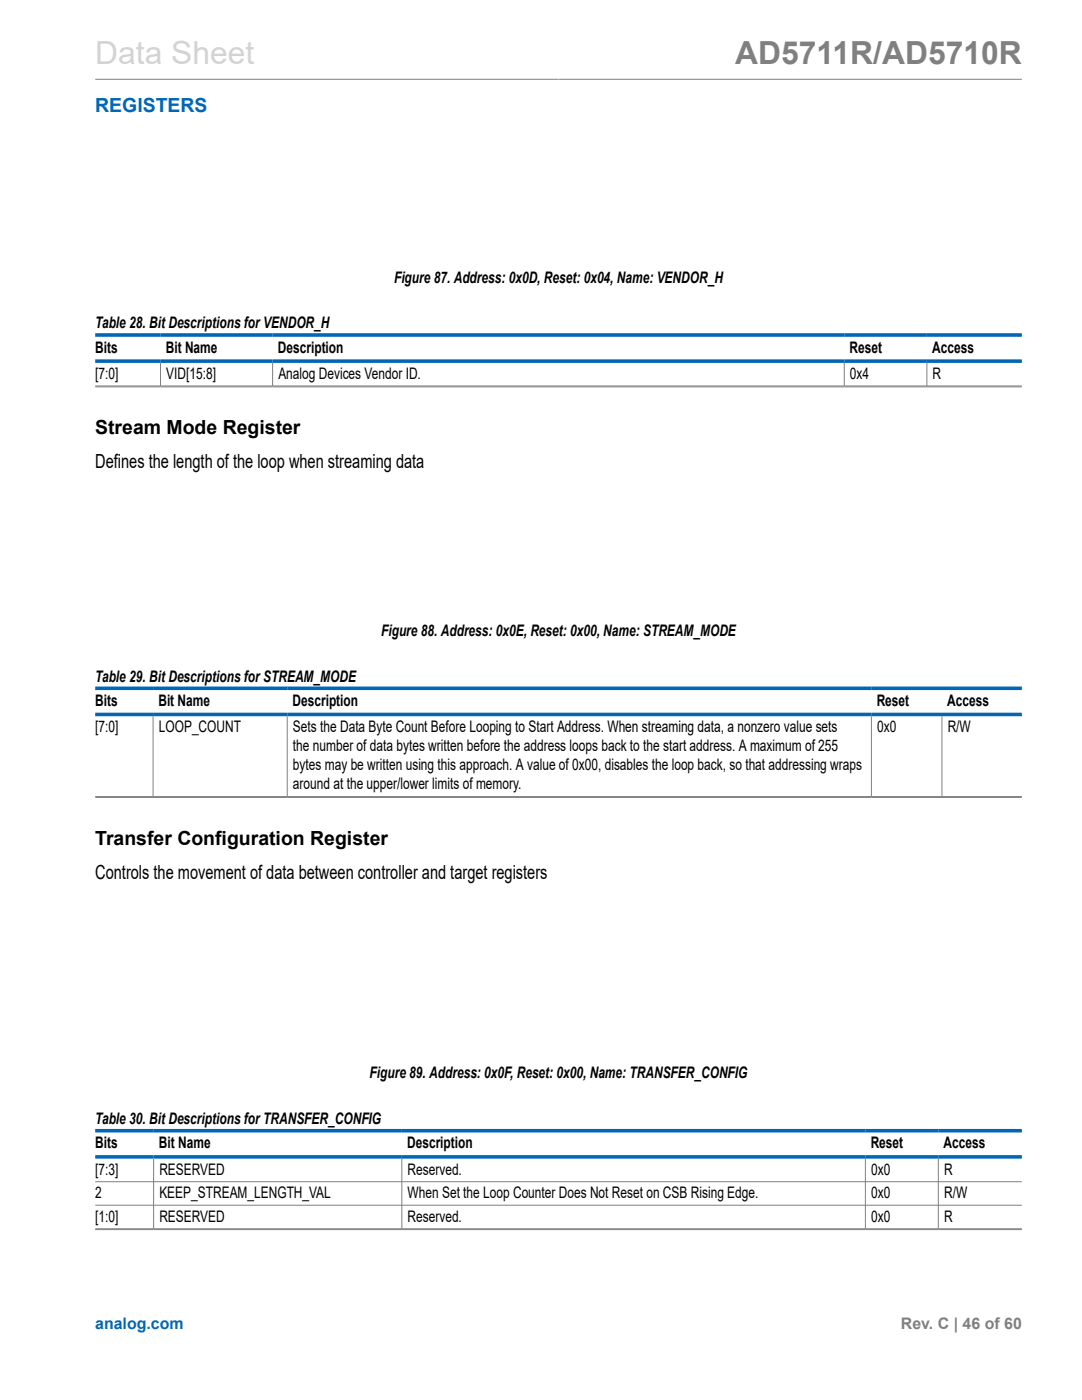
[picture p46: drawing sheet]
<svg xmlns="http://www.w3.org/2000/svg" width="216mm" height="279mm" viewBox="0 0 216 279" stroke-linecap="round" stroke-linejoin="round" font-family="sans-serif">
<defs><g id="words">
<text font-size="6.3" fill="#d3d3d3" x="19" y="12.7">Data Sheet</text>
<text font-size="6.3" fill="#808080" x="146.7" y="12.7">AD5711R/AD5710R</text>
<text font-size="3.9" fill="#0067b8" x="19" y="22.3">REGISTERS</text>
<g font-size="3.9">
<text x="19" y="86.6">Stream Mode Register</text>
<text x="19" y="93.4">Defines the length of the loop when streaming data</text>
<text x="19" y="168.6">Transfer Configuration Register</text>
<text x="19" y="175.4">Controls the movement of data between controller and target registers</text>
</g>
<g font-size="3.2">
<text x="78.6" y="56.4">Figure 87. Address: 0x0D, Reset: 0x04, Name: VENDOR_H</text>
<text x="19" y="65.5">Table 28. Bit Descriptions for VENDOR_H</text>
<text x="19" y="70.4">Bits</text>
<text x="33.1" y="70.4">Bit Name</text>
<text x="55.5" y="70.4">Description</text>
<text x="169.5" y="70.4">Reset</text>
<text x="186" y="70.4">Access</text>
<text x="19" y="75.6">[7:0]</text>
<text x="33.2" y="75.6">VID[15:8]</text>
<text x="55.5" y="75.6">Analog Devices Vendor ID.</text>
<text x="169.6" y="75.6">0x4</text>
<text x="186.1" y="75.6">R</text>
<text x="76" y="126.9">Figure 88. Address: 0x0E, Reset: 0x00, Name: STREAM_MODE</text>
<text x="19" y="136">Table 29. Bit Descriptions for STREAM_MODE</text>
<text x="19" y="140.9">Bits</text>
<text x="31.6" y="140.9">Bit Name</text>
<text x="58.4" y="140.9">Description</text>
<text x="174.9" y="140.9">Reset</text>
<text x="189" y="140.9">Access</text>
<text x="19" y="146.1">[7:0]</text>
<text x="31.7" y="146.1">LOOP_COUNT</text>
<text x="58.5" y="146.1">Sets the Data Byte Count Before Looping to Start Address. When streaming data, a nonzero value sets</text>
<text x="58.5" y="149.9">the number of data bytes written before the address loops back to the start address. A maximum of 255</text>
<text x="175" y="146.1">0x0</text>
<text x="189.1" y="146.1">R/W</text>
<text x="58.5" y="153.7">bytes may be written using this approach. A value of 0x00, disables the loop back, so that addressing wraps</text>
<text x="58.5" y="157.5">around at the upper/lower limits of memory.</text>
<text x="73.7" y="215.2">Figure 89. Address: 0x0F, Reset: 0x00, Name: TRANSFER_CONFIG</text>
<text x="19" y="224.3">Table 30. Bit Descriptions for TRANSFER_CONFIG</text>
<text x="19" y="229.2">Bits</text>
<text x="31.7" y="229.2">Bit Name</text>
<text x="81.2" y="229.2">Description</text>
<text x="173.7" y="229.2">Reset</text>
<text x="188.3" y="229.2">Access</text>
<text x="19" y="234.4">[7:3]</text>
<text x="19" y="239.1">2</text>
<text x="31.8" y="234.4">RESERVED</text>
<text x="31.8" y="239.1">KEEP_STREAM_LENGTH_VAL</text>
<text x="81.3" y="234.4">Reserved.</text>
<text x="81.3" y="239.1">When Set the Loop Counter Does Not Reset on CSB Rising Edge.</text>
<text x="173.8" y="234.4">0x0</text>
<text x="173.8" y="239.1">0x0</text>
<text x="188.4" y="234.4">R</text>
<text x="188.4" y="239.1">R/W</text>
<text x="19" y="243.8">[1:0]</text>
<text x="31.8" y="243.8">RESERVED</text>
<text x="81.3" y="243.8">Reserved.</text>
<text x="173.8" y="243.8">0x0</text>
<text x="188.4" y="243.8">R</text>
</g>
<text font-size="3.2" fill="#0067b8" x="19" y="265.3">analog.com</text>
<text font-size="3.2" fill="#808080" x="179.8" y="265.3">Rev. C | 46 of 60</text>
</g></defs>
<g fill="none" stroke="#808080" stroke-width=".2">
<path d="M19 15.8h184.9M19 77h184.9M19 77.2h184.9M32 72.4v4.7M54.4 72.4v4.7M168.5 72.4v4.7M184.9 72.4v4.7M19 159h184.9M19 159.1h184.9M30.5 142.9v16.2M57.3 142.9v16.2M173.9 142.9v16.2"/>
<path d="M188 142.9v16.2M19 235.8h184.9M30.7 231.2v14.1M80.2 231.2v14.1M172.7 231.2v14.1M187.2 231.2v14.1M19 240.5h184.9M19 245.2h184.9M19 245.4h184.9"/>
</g>
<path d="M19 66.9h184.9M19 72.1h184.9M19 137.4h184.9M19 142.6h184.9M19 225.7h184.9M19 230.9h184.9" fill="none" stroke="#0067b8" stroke-width=".71"/>
<use href="#words"/>
</svg>
